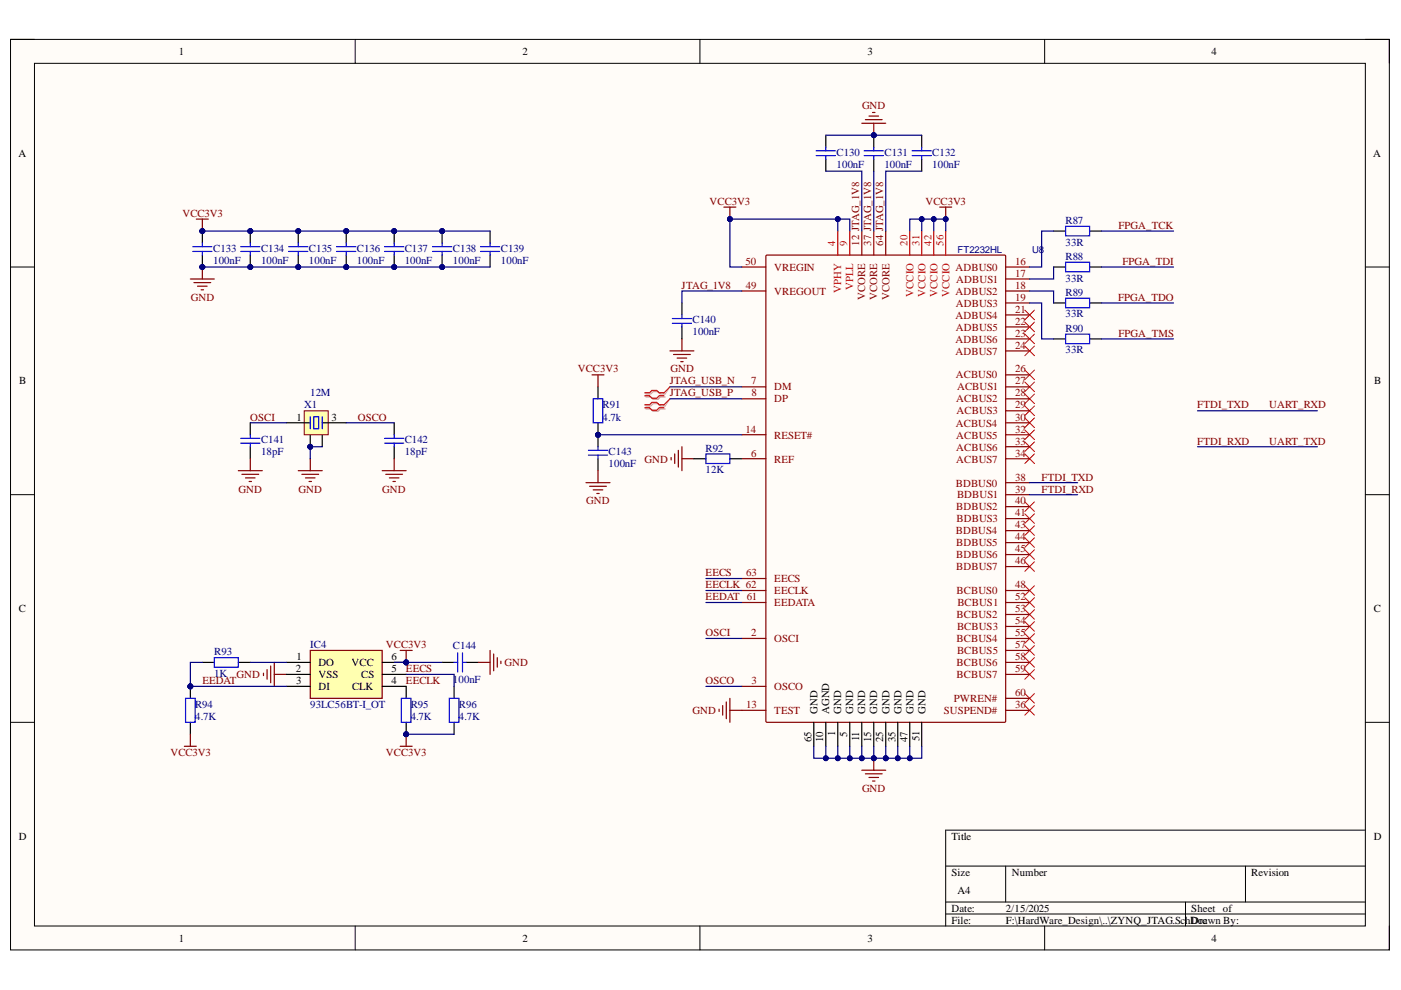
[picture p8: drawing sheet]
<svg xmlns="http://www.w3.org/2000/svg" width="297mm" height="210mm" viewBox="0 0 297 210" stroke-linecap="round" stroke-linejoin="round" font-family="sans-serif">
<defs><g id="words">
<g font-size="2.3">
<text x="37.9" y="11.7">1</text>
<text x="110.8" y="11.7">2</text>
<text x="184" y="11.7">3</text>
<text x="256.9" y="11.7">4</text>
<text x="3.9" y="33.3">A</text>
<text x="291.2" y="33.3">A</text>
<text x="4.1" y="81.5">B</text>
<text x="291.3" y="81.5">B</text>
<text x="62.9" y="89.2">1</text>
<text x="70.3" y="89.2">3</text>
<text x="4" y="129.8">C</text>
<text x="291.2" y="129.8">C</text>
<text x="62.7" y="142.5">2</text>
<text x="62.9" y="139.9">1</text>
<text x="67.5" y="141.2">DO</text>
<text x="67.5" y="143.7">VSS</text>
<text x="74.5" y="141.2">VCC</text>
<text x="76.6" y="143.7">CS</text>
<text x="83" y="139.9">6</text>
<text x="83" y="142.5">5</text>
<text x="62.8" y="145">3</text>
<text x="67.5" y="146.3">DI</text>
<text x="74.6" y="146.3">CLK</text>
<text x="83" y="145">4</text>
<text x="173.3" y="151.4" transform="rotate(-90 173.3 151.4)">GND</text>
<text x="175.8" y="151.4" transform="rotate(-90 175.8 151.4)">AGND</text>
<text x="178.4" y="151.4" transform="rotate(-90 178.4 151.4)">GND</text>
<text x="180.9" y="151.4" transform="rotate(-90 180.9 151.4)">GND</text>
<text x="183.4" y="151.4" transform="rotate(-90 183.4 151.4)">GND</text>
<text x="186" y="151.4" transform="rotate(-90 186 151.4)">GND</text>
<text x="188.6" y="151.4" transform="rotate(-90 188.6 151.4)">GND</text>
<text x="191.1" y="151.4" transform="rotate(-90 191.1 151.4)">GND</text>
<text x="193.7" y="151.4" transform="rotate(-90 193.7 151.4)">GND</text>
<text x="196.2" y="151.4" transform="rotate(-90 196.2 151.4)">GND</text>
<text x="172" y="157.4" transform="rotate(-90 172 157.4)">65</text>
<text x="174.6" y="157.4" transform="rotate(-90 174.6 157.4)">10</text>
<text x="177.1" y="156" transform="rotate(-90 177.1 156)">1</text>
<text x="179.6" y="156.2" transform="rotate(-90 179.6 156.2)">5</text>
<text x="182.2" y="157.2" transform="rotate(-90 182.2 157.2)">11</text>
<text x="184.7" y="157.4" transform="rotate(-90 184.7 157.4)">15</text>
<text x="187.3" y="157.4" transform="rotate(-90 187.3 157.4)">25</text>
<text x="189.9" y="157.4" transform="rotate(-90 189.9 157.4)">35</text>
<text x="192.4" y="157.4" transform="rotate(-90 192.4 157.4)">47</text>
<text x="195" y="157.2" transform="rotate(-90 195 157.2)">51</text>
<text x="4" y="178.1">D</text>
<text x="201.7" y="178.1">Title</text>
<text x="291.2" y="178.1">D</text>
<text x="201.7" y="185.7">Size</text>
<text x="214.5" y="185.7">Number</text>
<text x="265.3" y="185.7">Revision</text>
<text x="203" y="189.5">A4</text>
<text x="201.7" y="193.3">Date:</text>
<text x="201.7" y="195.8">File:</text>
<text x="213.2" y="193.3">2/15/2025</text>
<text x="213.2" y="195.8">F:\HardWare_Design\..\ZYNQ_JTAG.SchDoc</text>
<text x="252.6" y="193.3">Sheet of</text>
<text x="252.6" y="195.8">Drawn By:</text>
<text x="37.9" y="199.6">1</text>
<text x="110.8" y="199.6">2</text>
<text x="184" y="199.6">3</text>
<text x="256.9" y="199.6">4</text>
</g>
<g font-size="2.3" fill="#800000">
<text x="182.8" y="23.1">GND</text>
<text x="38.7" y="46">VCC3V3</text>
<text x="150.4" y="43.5">VCC3V3</text>
<text x="196.2" y="43.5">VCC3V3</text>
<text x="237.2" y="48.5">FPGA_TCK</text>
<text x="238" y="56.1">FPGA_TDI</text>
<text x="40.4" y="63.8">GND</text>
<text x="144.5" y="61.2">JTAG_1V8</text>
<text x="237.1" y="63.8">FPGA_TDO</text>
<text x="237.2" y="71.4">FPGA_TMS</text>
<text x="122.5" y="79">VCC3V3</text>
<text x="142" y="81.5">JTAG_USB_N</text>
<text x="142.2" y="79">GND</text>
<text x="53.1" y="89.2">OSCI</text>
<text x="75.9" y="89.2">OSCO</text>
<text x="142" y="84">JTAG_USB_P</text>
<text x="253.8" y="86.6">FTDI_TXD</text>
<text x="269.1" y="86.6">UART_RXD</text>
<text x="253.8" y="94.3">FTDI_RXD</text>
<text x="269.1" y="94.3">UART_TXD</text>
<text x="136.7" y="98.1">GND</text>
<text x="220.8" y="101.9">FTDI_TXD</text>
<text x="50.6" y="104.4">GND</text>
<text x="63.3" y="104.4">GND</text>
<text x="81.1" y="104.4">GND</text>
<text x="124.3" y="107">GND</text>
<text x="220.8" y="104.4">FTDI_RXD</text>
<text x="149.6" y="122.2">EECS</text>
<text x="149.6" y="124.7">EECLK 62</text>
<text x="149.6" y="127.3">EEDAT 61</text>
<text x="81.8" y="137.4">VCC3V3</text>
<text x="149.6" y="134.9">OSCI</text>
<text x="50.2" y="143.7">GND</text>
<text x="86.1" y="142.5">EECS</text>
<text x="107" y="141.2">GND</text>
<text x="42.9" y="145">EEDAT</text>
<text x="86.1" y="145">EECLK</text>
<text x="149.6" y="145">OSCO</text>
<text x="146.8" y="151.4">GND</text>
<text x="36.1" y="160.3">VCC3V3</text>
<text x="81.8" y="160.3">VCC3V3</text>
<text x="182.8" y="167.9">GND</text>
</g>
<g font-size="2.3" fill="#000080">
<text x="177.4" y="35.6">100nF</text>
<text x="177.4" y="33.1">C130</text>
<text x="187.5" y="35.6">100nF</text>
<text x="187.5" y="33.1">C131</text>
<text x="197.7" y="35.6">100nF</text>
<text x="197.7" y="33.1">C132</text>
<text x="225.9" y="47.5">R87</text>
<text x="45.2" y="53.3">C133</text>
<text x="55.3" y="53.3">C134</text>
<text x="65.5" y="53.3">C135</text>
<text x="75.6" y="53.3">C136</text>
<text x="85.8" y="53.3">C137</text>
<text x="96" y="53.3">C138</text>
<text x="106.2" y="53.3">C139</text>
<text x="225.9" y="52.1">33R</text>
<text x="45.2" y="55.9">100nF</text>
<text x="55.3" y="55.9">100nF</text>
<text x="65.5" y="55.9">100nF</text>
<text x="75.6" y="55.9">100nF</text>
<text x="85.8" y="55.9">100nF</text>
<text x="96" y="55.9">100nF</text>
<text x="106.2" y="55.9">100nF</text>
<text x="225.9" y="59.7">33R</text>
<text x="225.9" y="55.1">R88</text>
<text x="225.9" y="62.7">R89</text>
<text x="146.8" y="71.1">100nF</text>
<text x="146.8" y="68.6">C140</text>
<text x="225.9" y="67.3">33R</text>
<text x="225.9" y="70.3">R90</text>
<text x="225.9" y="74.9">33R</text>
<text x="64.5" y="86.6">X1</text>
<text x="65.7" y="84">12M</text>
<text x="127.8" y="89.2">4.7k</text>
<text x="127.8" y="86.6">R91</text>
<text x="55.3" y="94">C141</text>
<text x="85.8" y="94">C142</text>
<text x="149.6" y="95.8">R92</text>
<text x="55.3" y="96.6">18pF</text>
<text x="85.8" y="96.6">18pF</text>
<text x="129" y="99.1">100nF</text>
<text x="129" y="96.6">C143</text>
<text x="149.6" y="100.4">12K</text>
<text x="65.7" y="137.4">IC4</text>
<text x="96" y="137.7">C144</text>
<text x="45.4" y="143.5">1K</text>
<text x="45.4" y="138.9">R93</text>
<text x="96" y="144.8">100nF</text>
<text x="41.4" y="152.7">4.7K</text>
<text x="41.4" y="150.2">R94</text>
<text x="65.7" y="150.2">93LC56BT-I_OT</text>
<text x="87.1" y="152.7">4.7K</text>
<text x="87.1" y="150.2">R95</text>
<text x="97.3" y="152.7">4.7K</text>
<text x="97.3" y="150.2">R96</text>
</g>
<g font-size="2.3" fill="#f00">
<text x="177.1" y="52.1" transform="rotate(-90 177.1 52.1)">4</text>
<text x="179.6" y="52.1" transform="rotate(-90 179.6 52.1)">9</text>
<text x="192.4" y="52.1" transform="rotate(-90 192.4 52.1)">20</text>
<text x="195" y="52.1" transform="rotate(-90 195 52.1)">31</text>
<text x="197.5" y="52.1" transform="rotate(-90 197.5 52.1)">42</text>
<text x="200" y="52.1" transform="rotate(-90 200 52.1)">56</text>
<text x="178.4" y="62.1" transform="rotate(-90 178.4 62.1)">VPHY</text>
<text x="180.9" y="61.6" transform="rotate(-90 180.9 61.6)">VPLL</text>
<text x="193.7" y="62.9" transform="rotate(-90 193.7 62.9)">VCCIO</text>
<text x="196.2" y="62.9" transform="rotate(-90 196.2 62.9)">VCCIO</text>
<text x="198.8" y="62.9" transform="rotate(-90 198.8 62.9)">VCCIO</text>
<text x="201.3" y="62.9" transform="rotate(-90 201.3 62.9)">VCCIO</text>
</g>
<g font-size="2.3" fill="#800">
<text x="182.2" y="52.1" transform="rotate(-90 182.2 52.1)">12 JTAG_1V8</text>
<text x="184.7" y="52.1" transform="rotate(-90 184.7 52.1)">37 JTAG_1V8</text>
<text x="187.3" y="52.1" transform="rotate(-90 187.3 52.1)">64 JTAG_1V8</text>
<text x="158.1" y="56.1">50</text>
<text x="164.2" y="57.4">VREGIN</text>
<text x="202.6" y="57.4">ADBUS0</text>
<text x="202.7" y="59.9">ADBUS1</text>
<text x="215.3" y="56.1">16</text>
<text x="215.3" y="58.7">17</text>
<text x="158.1" y="61.2">49</text>
<text x="164.2" y="62.5">VREGOUT</text>
<text x="183.4" y="63.6" transform="rotate(-90 183.4 63.6)">VCORE</text>
<text x="186" y="63.6" transform="rotate(-90 186 63.6)">VCORE</text>
<text x="188.6" y="63.6" transform="rotate(-90 188.6 63.6)">VCORE</text>
<text x="202.6" y="62.5">ADBUS2</text>
<text x="202.7" y="65">ADBUS3</text>
<text x="215.3" y="61.2">18</text>
<text x="215.3" y="63.8">19</text>
<text x="202.6" y="67.6">ADBUS4</text>
<text x="202.7" y="70.1">ADBUS5</text>
<text x="215.3" y="66.3">21</text>
<text x="215.3" y="68.8">22</text>
<text x="215.3" y="71.4">23</text>
<text x="202.6" y="72.6">ADBUS6</text>
<text x="202.6" y="75.2">ADBUS7</text>
<text x="215.3" y="73.9">24</text>
<text x="159.2" y="81.5">7</text>
<text x="164.2" y="82.8">DM</text>
<text x="202.7" y="80.2">ACBUS0</text>
<text x="202.9" y="82.8">ACBUS1</text>
<text x="215.3" y="79">26</text>
<text x="215.3" y="81.5">27</text>
<text x="159.3" y="84">8</text>
<text x="164.2" y="85.3">DP</text>
<text x="202.7" y="85.3">ACBUS2</text>
<text x="202.8" y="87.8">ACBUS3</text>
<text x="215.3" y="84">28</text>
<text x="215.3" y="86.6">29</text>
<text x="215.3" y="89.2">30</text>
<text x="158.1" y="91.7">14</text>
<text x="164.2" y="93">RESET#</text>
<text x="202.7" y="90.5">ACBUS4</text>
<text x="202.7" y="93">ACBUS5</text>
<text x="202.7" y="95.5">ACBUS6</text>
<text x="215.3" y="91.7">32</text>
<text x="215.3" y="94.3">33</text>
<text x="159.2" y="96.8">6</text>
<text x="164.2" y="98.1">REF</text>
<text x="202.7" y="98.1">ACBUS7</text>
<text x="215.3" y="96.8">34</text>
<text x="215.3" y="101.9">38</text>
<text x="202.7" y="103.2">BDBUS0</text>
<text x="202.9" y="105.7">BDBUS1</text>
<text x="215.3" y="104.4">39</text>
<text x="215.3" y="107">40</text>
<text x="202.7" y="113.3">BDBUS4</text>
<text x="202.7" y="108.2">BDBUS2</text>
<text x="202.8" y="110.8">BDBUS3</text>
<text x="215.3" y="109.5">41</text>
<text x="215.3" y="112">43</text>
<text x="202.7" y="115.8">BDBUS5</text>
<text x="202.7" y="118.4">BDBUS6</text>
<text x="215.3" y="114.6">44</text>
<text x="215.3" y="117.1">45</text>
<text x="215.3" y="119.6">46</text>
<text x="158.2" y="122.2">63</text>
<text x="164.2" y="126">EECLK</text>
<text x="164.2" y="123.4">EECS</text>
<text x="202.7" y="120.9">BDBUS7</text>
<text x="202.8" y="126">BCBUS0</text>
<text x="215.3" y="124.7">48</text>
<text x="164.2" y="128.5">EEDATA</text>
<text x="202.8" y="131.1">BCBUS2</text>
<text x="203" y="128.5">BCBUS1</text>
<text x="215.3" y="127.3">52</text>
<text x="215.3" y="129.8">53</text>
<text x="159.2" y="134.9">2</text>
<text x="164.2" y="136.1">OSCI</text>
<text x="202.8" y="136.1">BCBUS4</text>
<text x="202.9" y="133.6">BCBUS3</text>
<text x="215.3" y="132.3">54</text>
<text x="215.3" y="134.9">55</text>
<text x="215.3" y="137.4">57</text>
<text x="202.8" y="141.2">BCBUS6</text>
<text x="202.8" y="143.7">BCBUS7</text>
<text x="202.9" y="138.7">BCBUS5</text>
<text x="215.3" y="139.9">58</text>
<text x="215.3" y="142.5">59</text>
<text x="159.3" y="145">3</text>
<text x="164.2" y="146.3">OSCO</text>
<text x="202.2" y="148.9">PWREN#</text>
<text x="215.3" y="147.5">60</text>
<text x="158.2" y="150.2">13</text>
<text x="164.2" y="151.4">TEST</text>
<text x="200.1" y="151.4">SUSPEND#</text>
<text x="215.3" y="150.2">36</text>
</g>
<g font-size="2" fill="#000080">
<text x="203" y="53.7">FT2232HL</text>
<text x="218.8" y="53.7">U8</text>
</g>
</g></defs>
<path d="M2.2 8.4h292.4v193h-292.4z" fill-rule="evenodd" fill="#fffcf8"/>
<path d="M2.2 8.4h292.4v193h-292.4z" fill="none" stroke="#000" stroke-width=".21"/>
<path d="M7.3 13.4h282.2v182.9h-282.2z" fill-rule="evenodd" fill="#fffcf8"/>
<g fill="none" stroke="#000" stroke-width=".21">
<path d="M2.2 8.3h5.1M7.3 13.4h282.2v182.9h-282.2zM75.3 8.3v5.1M148.4 8.3v5.1M221.5 8.4v5M289.5 8.4h5.1v5M2.2 56.6h5.1M289.5 56.6h5.1M2.2 104.9h5.1M289.5 104.9h5.1M2.2 153.1h5.1M289.5 153.1h5.1"/>
<path d="M289.5 176h-89v20.3M75.3 196.3v5.1M148.4 196.3v5.1M200.5 183.6h89M200.5 191.3h89M200.5 193.8h89M213.2 183.6v7.7M221.5 196.3v5.1M251.4 191.3v5M264.1 183.6v7.7M294.6 196.3v5.1"/>
</g>
<path d="M182.7 163.3h5.1M183.5 164.1h3.5M184.2 164.8h2.1M185 165.6h.5M185.3 160.8v2.5" fill="none" stroke="#800000" stroke-width=".25"/>
<circle cx="185.3" cy="160.8" r=".51" fill="#000080"/>
<circle cx="185.3" cy="160.8" r=".51" fill="none" stroke="#000080" stroke-width=".21"/>
<g fill="none" stroke="#800000" stroke-width=".25">
<path d="M182.7 26.1h5.1M183.5 25.4h3.5M184.2 24.6h2.1M185 23.8h.5M185.3 26.1v2.6M142.3 97v.5M143.1 96.2v2.1M143.8 95.5v3.5M144.6 94.7v5.1M144.6 97.3h2.5M152.5 150.4v.5M153.2 149.6v2"/>
<path d="M154 148.8v3.6M154.8 148.1v5M154.8 150.6h2.5"/>
</g>
<circle cx="185.3" cy="28.7" r=".51" fill="#000080"/>
<circle cx="185.3" cy="28.7" r=".51" fill="none" stroke="#000080" stroke-width=".21"/>
<path d="M142 74.4h5.1M142.8 75.2h3.6M143.6 75.9h2M144.3 76.7h.5M144.6 71.9v2.5M55.9 142.7v.5M56.6 142v2M57.4 141.2v3.6M58.2 140.4v5.1M58.2 143h2.5" fill="none" stroke="#800000" stroke-width=".25"/>
<circle cx="126.8" cy="92.2" r=".51" fill="#000080"/>
<circle cx="126.8" cy="92.2" r=".51" fill="none" stroke="#000080" stroke-width=".21"/>
<path d="M126.8 82v2.6M126.8 89.6v2.6" fill="none" stroke="#000" stroke-width=".25"/>
<circle cx="126.8" cy="92.2" r=".51" fill="#000080"/>
<circle cx="126.8" cy="92.2" r=".51" fill="none" stroke="#000080" stroke-width=".21"/>
<path d="M125.8 84.6h2v5h-2zM149.7 96.2h5.1v2.1h-5.1z" fill="none" stroke="#00f" stroke-width=".25"/>
<path d="M147.1 97.3h2.6M154.8 97.3h2.5" fill="none" stroke="#000" stroke-width=".25"/>
<circle cx="65.8" cy="94.7" r=".51" fill="#000080"/>
<circle cx="65.8" cy="94.7" r=".51" fill="none" stroke="#000080" stroke-width=".21"/>
<path d="M65.8 92.2v2.5" fill="none" stroke="#000" stroke-width=".25"/>
<circle cx="65.8" cy="94.7" r=".51" fill="#000080"/>
<circle cx="65.8" cy="94.7" r=".51" fill="none" stroke="#000080" stroke-width=".21"/>
<path d="M68.3 92.2v2.5" fill="none" stroke="#000" stroke-width=".25"/>
<path d="M64.5 87.1h5.1v5.1h-5.1z" fill-rule="evenodd" fill="#ffffb0"/>
<path d="M64.5 87.1h5.1v5.1h-5.1z" fill="none" stroke="#800000" stroke-width=".21"/>
<path d="M53.1 89.6v2.6M53.1 94.7v2.6M60.7 89.6h5.1M68.3 89.6h5.1M83.6 89.6v2.6M83.6 94.7v2.6" fill="none" stroke="#000" stroke-width=".25"/>
<path d="M51 92.9h4.1M51 94h4.1M53.1 92.2v.7M53.1 94v.7M65.8 88.4v2.5M66.5 88.4h1.1v2.5h-1.1zM68.3 88.4v2.5M81.5 92.9h4.1M81.5 94h4.1M83.6 92.2v.7M83.6 94v.7" fill="none" stroke="#00f" stroke-width=".25"/>
<g fill="none" stroke="#800000" stroke-width=".25">
<path d="M40.4 59.2h5M41.1 59.9h3.6M42.9 56.6v2.6M41.9 60.7h2M42.6 61.4h.6M50.5 99.8h5.1M53.1 97.3v2.5M63.2 99.8h5.1M65.8 97.3v2.5M81 99.8h5.1M83.6 97.3v2.5M51.3 100.6h3.5"/>
<path d="M52 101.3h2.1M52.8 102.1h.5M64 100.6h3.6M64.8 101.3h2M65.5 102.1h.5M81.8 100.6h3.6M82.6 101.3h2M83.3 102.1h.5"/>
</g>
<path d="M137 84.2h1l.5 .5h1l.5-.5h1M137 83.5h1l.5-.5h1l.5 .5h1M137 86.7h1l.5 .5h1l.5-.5h1M137 86.1h1l.5-.5h1l.5 .5h1" fill="none" stroke="#d0a19e" stroke-width=".25"/>
<path d="M142 82l-1 1.5M142 84.6l-1 1.5" fill="none" stroke="#d0a19e" stroke-width=".21"/>
<path d="M136.7 83.9h1l.5 .5h1l.6-.5h1M136.7 83.3h1l.5-.5h1l.6 .5h1M136.7 86.5h1l.5 .5h1l.6-.5h1M136.7 85.8h1l.5-.5h1l.6 .5h1" fill="none" stroke="#f00" stroke-width=".25"/>
<g fill="none" stroke="#f00" stroke-width=".21">
<path d="M217.3 65.8l2 2M217.3 68.3l2 2M217.3 70.8l2 2.1M217.3 73.4l2 2M217.3 78.5l2 2M219.3 65.8l-2 2M219.3 68.3l-2 2M219.3 70.8l-2 2.1M219.3 73.4l-2 2M219.3 78.5l-2 2M142 82l-1.2 1.3M142 84.6l-1.2 1.2"/>
<path d="M217.3 81l2 2M217.3 83.5l2 2.1M217.3 86.1l2 2M217.3 88.6l2 2.1M217.3 91.2l2 2M217.3 93.7l2 2M217.3 96.2l2 2.1M219.3 81l-2 2M219.3 83.5l-2 2.1M219.3 86.1l-2 2M219.3 88.6l-2 2.1M219.3 91.2l-2 2"/>
<path d="M219.3 93.7l-2 2M219.3 96.2l-2 2.1M217.3 106.4l2 2M217.3 108.9l2 2.1M217.3 111.5l2 2M217.3 114l2 2.1M217.3 116.6l2 2M217.3 119.1l2 2M219.3 106.4l-2 2M219.3 108.9l-2 2.1M219.3 111.5l-2 2M219.3 114l-2 2.1"/>
<path d="M219.3 116.6l-2 2M219.3 119.1l-2 2M217.3 124.2l2 2M217.3 126.7l2 2.1M217.3 129.3l2 2M217.3 131.8l2 2M217.3 134.4l2 2M217.3 136.9l2 2M217.3 139.4l2 2.1M219.3 124.2l-2 2M219.3 126.7l-2 2.1M219.3 129.3l-2 2"/>
<path d="M219.3 131.8l-2 2M219.3 134.4l-2 2M219.3 136.9l-2 2M219.3 139.4l-2 2.1M217.3 142l2 2M217.3 147l2 2.1M217.3 149.6l2 2M219.3 142l-2 2M219.3 147l-2 2.1M219.3 149.6l-2 2"/>
</g>
<circle cx="42.9" cy="56.6" r=".51" fill="#000080"/>
<circle cx="42.9" cy="56.6" r=".51" fill="none" stroke="#000080" stroke-width=".21"/>
<circle cx="126.8" cy="92.2" r=".51" fill="#000080"/>
<circle cx="126.8" cy="92.2" r=".51" fill="none" stroke="#000080" stroke-width=".21"/>
<path d="M126.8 92.2v2.5M126.8 97.3v2.5" fill="none" stroke="#000" stroke-width=".25"/>
<circle cx="126.8" cy="92.2" r=".51" fill="#000080"/>
<circle cx="126.8" cy="92.2" r=".51" fill="none" stroke="#000080" stroke-width=".21"/>
<path d="M173 32h4.1M173 33h4.1M175.1 31.2v.8M175.1 33v.8M124.8 95.5h4M124.8 96.5h4M126.8 94.7v.8M126.8 96.5v.8" fill="none" stroke="#00f" stroke-width=".25"/>
<path d="M126.8 99.8v2.5M124.2 102.3h5.1M125 103.1h3.6M125.8 103.9h2M126.5 104.6h.5" fill="none" stroke="#800000" stroke-width=".25"/>
<path d="M175.1 28.7v2.5M175.1 33.8v2.5" fill="none" stroke="#000" stroke-width=".25"/>
<circle cx="185.3" cy="28.7" r=".51" fill="#000080"/>
<circle cx="185.3" cy="28.7" r=".51" fill="none" stroke="#000080" stroke-width=".21"/>
<path d="M185.3 28.7v2.5M185.3 33.8v2.5" fill="none" stroke="#000" stroke-width=".25"/>
<circle cx="185.3" cy="28.7" r=".51" fill="#000080"/>
<circle cx="185.3" cy="28.7" r=".51" fill="none" stroke="#000080" stroke-width=".21"/>
<path d="M183.2 32h4.1M183.2 33h4.1M185.3 31.2v.8M185.3 33v.8M193.4 32h4.1M193.4 33h4.1M195.4 31.2v.8M195.4 33v.8" fill="none" stroke="#00f" stroke-width=".25"/>
<path d="M195.4 28.7v2.5M195.4 33.8v2.5" fill="none" stroke="#000" stroke-width=".25"/>
<circle cx="42.9" cy="56.6" r=".51" fill="#000080"/>
<circle cx="42.9" cy="56.6" r=".51" fill="none" stroke="#000080" stroke-width=".21"/>
<circle cx="42.9" cy="49" r=".51" fill="#000080"/>
<circle cx="42.9" cy="49" r=".51" fill="none" stroke="#000080" stroke-width=".21"/>
<path d="M42.9 54.1v2.5" fill="none" stroke="#000" stroke-width=".25"/>
<circle cx="42.9" cy="56.6" r=".51" fill="#000080"/>
<circle cx="42.9" cy="56.6" r=".51" fill="none" stroke="#000080" stroke-width=".21"/>
<path d="M42.9 49v2.5" fill="none" stroke="#000" stroke-width=".25"/>
<circle cx="42.9" cy="49" r=".51" fill="#000080"/>
<circle cx="42.9" cy="49" r=".51" fill="none" stroke="#000080" stroke-width=".21"/>
<path d="M40.9 52.3h4M40.9 53.3h4M42.9 51.5v.8M42.9 53.3v.8" fill="none" stroke="#00f" stroke-width=".25"/>
<circle cx="53.1" cy="56.6" r=".51" fill="#000080"/>
<circle cx="53.1" cy="56.6" r=".51" fill="none" stroke="#000080" stroke-width=".21"/>
<circle cx="53.1" cy="49" r=".51" fill="#000080"/>
<circle cx="53.1" cy="49" r=".51" fill="none" stroke="#000080" stroke-width=".21"/>
<path d="M53.1 54.1v2.5" fill="none" stroke="#000" stroke-width=".25"/>
<circle cx="53.1" cy="56.6" r=".51" fill="#000080"/>
<circle cx="53.1" cy="56.6" r=".51" fill="none" stroke="#000080" stroke-width=".21"/>
<path d="M53.1 49v2.5" fill="none" stroke="#000" stroke-width=".25"/>
<circle cx="53.1" cy="49" r=".51" fill="#000080"/>
<circle cx="53.1" cy="49" r=".51" fill="none" stroke="#000080" stroke-width=".21"/>
<path d="M51 52.3h4.1M51 53.3h4.1M53.1 51.5v.8M53.1 53.3v.8" fill="none" stroke="#00f" stroke-width=".25"/>
<circle cx="63.2" cy="56.6" r=".51" fill="#000080"/>
<circle cx="63.2" cy="56.6" r=".51" fill="none" stroke="#000080" stroke-width=".21"/>
<circle cx="63.2" cy="49" r=".51" fill="#000080"/>
<circle cx="63.2" cy="49" r=".51" fill="none" stroke="#000080" stroke-width=".21"/>
<path d="M63.2 54.1v2.5" fill="none" stroke="#000" stroke-width=".25"/>
<circle cx="63.2" cy="56.6" r=".51" fill="#000080"/>
<circle cx="63.2" cy="56.6" r=".51" fill="none" stroke="#000080" stroke-width=".21"/>
<path d="M63.2 49v2.5" fill="none" stroke="#000" stroke-width=".25"/>
<circle cx="63.2" cy="49" r=".51" fill="#000080"/>
<circle cx="63.2" cy="49" r=".51" fill="none" stroke="#000080" stroke-width=".21"/>
<path d="M61.2 52.3h4.1M61.2 53.3h4.1M63.2 51.5v.8M63.2 53.3v.8" fill="none" stroke="#00f" stroke-width=".25"/>
<circle cx="73.4" cy="56.6" r=".51" fill="#000080"/>
<circle cx="73.4" cy="56.6" r=".51" fill="none" stroke="#000080" stroke-width=".21"/>
<circle cx="73.4" cy="49" r=".51" fill="#000080"/>
<circle cx="73.4" cy="49" r=".51" fill="none" stroke="#000080" stroke-width=".21"/>
<path d="M73.4 54.1v2.5" fill="none" stroke="#000" stroke-width=".25"/>
<circle cx="73.4" cy="56.6" r=".51" fill="#000080"/>
<circle cx="73.4" cy="56.6" r=".51" fill="none" stroke="#000080" stroke-width=".21"/>
<path d="M73.4 49v2.5" fill="none" stroke="#000" stroke-width=".25"/>
<circle cx="73.4" cy="49" r=".51" fill="#000080"/>
<circle cx="73.4" cy="49" r=".51" fill="none" stroke="#000080" stroke-width=".21"/>
<path d="M71.4 52.3h4M71.4 53.3h4M73.4 51.5v.8M73.4 53.3v.8" fill="none" stroke="#00f" stroke-width=".25"/>
<circle cx="83.6" cy="56.6" r=".51" fill="#000080"/>
<circle cx="83.6" cy="56.6" r=".51" fill="none" stroke="#000080" stroke-width=".21"/>
<circle cx="83.6" cy="49" r=".51" fill="#000080"/>
<circle cx="83.6" cy="49" r=".51" fill="none" stroke="#000080" stroke-width=".21"/>
<path d="M83.6 54.1v2.5" fill="none" stroke="#000" stroke-width=".25"/>
<circle cx="83.6" cy="56.6" r=".51" fill="#000080"/>
<circle cx="83.6" cy="56.6" r=".51" fill="none" stroke="#000080" stroke-width=".21"/>
<path d="M83.6 49v2.5" fill="none" stroke="#000" stroke-width=".25"/>
<circle cx="83.6" cy="49" r=".51" fill="#000080"/>
<circle cx="83.6" cy="49" r=".51" fill="none" stroke="#000080" stroke-width=".21"/>
<path d="M81.5 52.3h4.1M81.5 53.3h4.1M83.6 51.5v.8M83.6 53.3v.8" fill="none" stroke="#00f" stroke-width=".25"/>
<circle cx="93.7" cy="56.6" r=".51" fill="#000080"/>
<circle cx="93.7" cy="56.6" r=".51" fill="none" stroke="#000080" stroke-width=".21"/>
<circle cx="93.7" cy="49" r=".51" fill="#000080"/>
<circle cx="93.7" cy="49" r=".51" fill="none" stroke="#000080" stroke-width=".21"/>
<path d="M93.7 54.1v2.5" fill="none" stroke="#000" stroke-width=".25"/>
<circle cx="93.7" cy="56.6" r=".51" fill="#000080"/>
<circle cx="93.7" cy="56.6" r=".51" fill="none" stroke="#000080" stroke-width=".21"/>
<path d="M93.7 49v2.5" fill="none" stroke="#000" stroke-width=".25"/>
<circle cx="93.7" cy="49" r=".51" fill="#000080"/>
<circle cx="93.7" cy="49" r=".51" fill="none" stroke="#000080" stroke-width=".21"/>
<path d="M91.7 52.3h4.1M91.7 53.3h4.1M93.7 51.5v.8M93.7 53.3v.8M101.9 52.3h4M101.9 53.3h4M103.9 51.5v.8M103.9 53.3v.8" fill="none" stroke="#00f" stroke-width=".25"/>
<path d="M103.9 49v2.5M103.9 54.1v2.5" fill="none" stroke="#000" stroke-width=".25"/>
<circle cx="86.1" cy="140.4" r=".51" fill="#000080"/>
<circle cx="86.1" cy="140.4" r=".51" fill="none" stroke="#000080" stroke-width=".21"/>
<path d="M65.8 137.9h15.2v10.2h-15.2z" fill-rule="evenodd" fill="#ffffb0"/>
<path d="M65.8 137.9h15.2v10.2h-15.2z" fill="none" stroke="#800000" stroke-width=".25"/>
<path d="M60.7 140.4h5.1M60.7 143h5.1M60.7 145.5h5.1M81 140.4h5.1" fill="none" stroke="#000" stroke-width=".25"/>
<circle cx="86.1" cy="140.4" r=".51" fill="#000080"/>
<circle cx="86.1" cy="140.4" r=".51" fill="none" stroke="#000080" stroke-width=".21"/>
<path d="M81 143h5.1M81 145.5h5.1M93.7 140.4h2.6M98.8 140.4h2.6" fill="none" stroke="#000" stroke-width=".25"/>
<path d="M97 138.4v4.1M98.1 138.4v4.1M96.3 140.4h.7M98.1 140.4h.7" fill="none" stroke="#00f" stroke-width=".25"/>
<path d="M103.9 137.9v5.1M104.7 138.7v3.5M105.4 139.4v2.1M101.4 140.4h2.5M106.2 140.2v.5" fill="none" stroke="#800000" stroke-width=".25"/>
<circle cx="40.4" cy="145.5" r=".51" fill="#000080"/>
<circle cx="40.4" cy="145.5" r=".51" fill="none" stroke="#000080" stroke-width=".21"/>
<path d="M40.4 145.5v2.6M40.4 153.1v2.6" fill="none" stroke="#000" stroke-width=".25"/>
<circle cx="40.4" cy="145.5" r=".51" fill="#000080"/>
<circle cx="40.4" cy="145.5" r=".51" fill="none" stroke="#000080" stroke-width=".21"/>
<path d="M45.4 139.4h5.1v2.1h-5.1zM39.3 148.1h2.1v5h-2.1z" fill="none" stroke="#00f" stroke-width=".25"/>
<path d="M42.9 140.4h2.5M50.5 140.4h2.6" fill="none" stroke="#000" stroke-width=".25"/>
<circle cx="86.1" cy="155.7" r=".51" fill="#000080"/>
<circle cx="86.1" cy="155.7" r=".51" fill="none" stroke="#000080" stroke-width=".21"/>
<path d="M86.1 153.1v2.6" fill="none" stroke="#000" stroke-width=".25"/>
<circle cx="86.1" cy="155.7" r=".51" fill="#000080"/>
<circle cx="86.1" cy="155.7" r=".51" fill="none" stroke="#000080" stroke-width=".21"/>
<path d="M86.1 145.5v2.6M96.3 145.5v2.6M96.3 153.1v2.6" fill="none" stroke="#000" stroke-width=".25"/>
<path d="M85.1 148.1h2v5h-2zM95.3 148.1h2v5h-2z" fill="none" stroke="#00f" stroke-width=".25"/>
<path d="M84.8 137.9h2.6M86.1 137.9v2.5" fill="none" stroke="#800000" stroke-width=".25"/>
<circle cx="86.1" cy="140.4" r=".51" fill="#000080"/>
<circle cx="86.1" cy="140.4" r=".51" fill="none" stroke="#000080" stroke-width=".21"/>
<path d="M199.2 43.9h2.6M200.5 43.9v2.6" fill="none" stroke="#800000" stroke-width=".25"/>
<circle cx="200.5" cy="46.5" r=".51" fill="#000080"/>
<circle cx="200.5" cy="46.5" r=".51" fill="none" stroke="#000080" stroke-width=".21"/>
<path d="M153.5 43.9h2.5M154.8 43.9v2.6" fill="none" stroke="#800000" stroke-width=".25"/>
<circle cx="154.7" cy="46.5" r=".51" fill="#000080"/>
<circle cx="154.7" cy="46.5" r=".51" fill="none" stroke="#000080" stroke-width=".21"/>
<path d="M41.6 46.5h2.6M42.9 46.5v2.5M125.5 79.5h2.6M126.8 79.5v2.5" fill="none" stroke="#800000" stroke-width=".25"/>
<circle cx="42.9" cy="49" r=".51" fill="#000080"/>
<circle cx="42.9" cy="49" r=".51" fill="none" stroke="#000080" stroke-width=".21"/>
<path d="M39.1 158.2h2.5M40.4 155.7v2.5M84.8 158.2h2.6M86.1 155.7v2.5" fill="none" stroke="#800000" stroke-width=".25"/>
<circle cx="86.1" cy="155.7" r=".51" fill="#000080"/>
<circle cx="86.1" cy="155.7" r=".51" fill="none" stroke="#000080" stroke-width=".21"/>
<g fill="none" stroke="#000" stroke-width=".25">
<path d="M223.4 49h2.5M223.4 56.6h2.5M231 49h2.6M231 56.6h2.6M144.6 64.2v2.6M144.6 69.3v2.6M223.4 64.2h2.5M223.4 71.9h2.5M231 64.2h2.6M231 71.9h2.6M172.5 153.1v5.1M175.1 153.1v5.1"/>
<path d="M177.6 153.1v5.1M180.2 153.1v5.1M182.7 153.1v5.1M185.3 153.1v5.1M187.8 153.1v5.1M190.3 153.1v5.1M192.9 153.1v5.1M195.4 153.1v5.1"/>
</g>
<path d="M225.9 48h5.1v2h-5.1zM225.9 55.6h5.1v2h-5.1zM142.5 67.5h4.1M142.5 68.6h4.1M144.6 66.8v.7M144.6 68.6v.7M225.9 63.2h5.1v2.1h-5.1zM225.9 70.8h5.1v2.1h-5.1z" fill="none" stroke="#00f" stroke-width=".25"/>
<g fill="none" stroke="#800" stroke-width=".25">
<path d="M157.3 56.6h5.1M162.5 54.2h50.6v98.9h-50.6zM182.7 49v5.1M185.3 49v5.1M187.8 49v5.1M213.2 56.6h5.1M213.2 59.2h5.1M157.3 61.7h5.1M213.2 61.7h5.1M213.2 64.2h5.1M213.2 66.8h5.1M213.2 69.3h5.1"/>
<path d="M213.2 71.9h5.1M213.2 74.4h5.1M213.2 79.5h5.1M157.3 97.3h5.1M157.3 82h5.1M157.3 84.6h5.1M157.3 92.2h5.1M213.2 97.3h5.1M213.2 84.6h5.1M213.2 92.2h5.1M213.2 82h5.1M213.2 87.1h5.1"/>
<path d="M213.2 89.6h5.1M213.2 94.7h5.1M213.2 102.3h5.1M213.2 104.9h5.1M213.2 107.4h5.1M213.2 110h5.1M213.2 112.5h5.1M213.2 115h5.1M213.2 117.6h5.1M157.3 135.4h5.1M157.3 125.2h5.1M157.3 127.7h5.1"/>
<path d="M157.3 122.7h5.1M213.2 135.4h5.1M213.2 120.1h5.1M213.2 125.2h5.1M213.2 127.7h5.1M213.2 130.3h5.1M213.2 132.8h5.1M213.2 137.9h5.1M157.3 145.5h5.1M157.3 150.6h5.1M213.2 150.6h5.1M213.2 140.4h5.1"/>
<path d="M213.2 143h5.1M213.2 148.1h5.1"/>
</g>
<path d="M177.6 49v5.1M180.2 49v5.1M192.9 49v5.1M195.4 49v5.1M198 49v5.1M200.5 49v5.1" fill="none" stroke="#f00" stroke-width=".25"/>
<path d="M180.2 158.2v2.6" fill="none" stroke="#000080" stroke-width=".25"/>
<circle cx="180.2" cy="160.8" r=".51" fill="#000080"/>
<circle cx="180.2" cy="160.8" r=".51" fill="none" stroke="#000080" stroke-width=".21"/>
<path d="M182.7 158.2v2.6" fill="none" stroke="#000080" stroke-width=".25"/>
<circle cx="182.7" cy="160.8" r=".51" fill="#000080"/>
<circle cx="182.7" cy="160.8" r=".51" fill="none" stroke="#000080" stroke-width=".21"/>
<path d="M185.3 158.2v2.6" fill="none" stroke="#000080" stroke-width=".25"/>
<circle cx="185.3" cy="160.8" r=".51" fill="#000080"/>
<circle cx="185.3" cy="160.8" r=".51" fill="none" stroke="#000080" stroke-width=".21"/>
<path d="M187.8 158.2v2.6" fill="none" stroke="#000080" stroke-width=".25"/>
<circle cx="187.8" cy="160.8" r=".51" fill="#000080"/>
<circle cx="187.8" cy="160.8" r=".51" fill="none" stroke="#000080" stroke-width=".21"/>
<path d="M190.3 158.2v2.6h-2.5" fill="none" stroke="#000080" stroke-width=".25"/>
<circle cx="190.3" cy="160.8" r=".51" fill="#000080"/>
<circle cx="190.3" cy="160.8" r=".51" fill="none" stroke="#000080" stroke-width=".21"/>
<circle cx="187.8" cy="160.8" r=".51" fill="#000080"/>
<circle cx="187.8" cy="160.8" r=".51" fill="none" stroke="#000080" stroke-width=".21"/>
<path d="M195.4 158.2v2.6h-2.5" fill="none" stroke="#000080" stroke-width=".25"/>
<circle cx="192.9" cy="160.8" r=".51" fill="#000080"/>
<circle cx="192.9" cy="160.8" r=".51" fill="none" stroke="#000080" stroke-width=".21"/>
<path d="M192.9 158.2v2.6h-2.6" fill="none" stroke="#000080" stroke-width=".25"/>
<circle cx="192.9" cy="160.8" r=".51" fill="#000080"/>
<circle cx="192.9" cy="160.8" r=".51" fill="none" stroke="#000080" stroke-width=".21"/>
<circle cx="190.3" cy="160.8" r=".51" fill="#000080"/>
<circle cx="190.3" cy="160.8" r=".51" fill="none" stroke="#000080" stroke-width=".21"/>
<path d="M142 82h15.3M142 84.6h15.3M149.7 135.4h7.6M149.7 145.5h7.6M175.1 158.2v2.6h2.5" fill="none" stroke="#000080" stroke-width=".25"/>
<circle cx="175.1" cy="160.8" r=".51" fill="#000080"/>
<circle cx="175.1" cy="160.8" r=".51" fill="none" stroke="#000080" stroke-width=".21"/>
<circle cx="177.6" cy="160.8" r=".51" fill="#000080"/>
<circle cx="177.6" cy="160.8" r=".51" fill="none" stroke="#000080" stroke-width=".21"/>
<path d="M175.1 36.3h7.6v12.7M185.3 36.3v12.7M195.4 36.3h-7.6v12.7M154.8 46.5v10.1h2.5M253.9 87.1h25.4M253.9 94.7h25.4M218.3 102.3h10.2M218.3 104.9h10.2M149.7 122.7h7.6M149.7 125.2h7.6M149.7 127.7h7.6" fill="none" stroke="#000080" stroke-width=".25"/>
<circle cx="154.7" cy="46.5" r=".51" fill="#000080"/>
<circle cx="154.7" cy="46.5" r=".51" fill="none" stroke="#000080" stroke-width=".21"/>
<path d="M177.6 46.5v2.5" fill="none" stroke="#000080" stroke-width=".25"/>
<circle cx="177.6" cy="46.5" r=".51" fill="#000080"/>
<circle cx="177.6" cy="46.5" r=".51" fill="none" stroke="#000080" stroke-width=".21"/>
<path d="M195.4 46.5v2.5" fill="none" stroke="#000080" stroke-width=".25"/>
<circle cx="195.4" cy="46.5" r=".51" fill="#000080"/>
<circle cx="195.4" cy="46.5" r=".51" fill="none" stroke="#000080" stroke-width=".21"/>
<path d="M198 46.5v2.5" fill="none" stroke="#000080" stroke-width=".25"/>
<circle cx="198" cy="46.5" r=".51" fill="#000080"/>
<circle cx="198" cy="46.5" r=".51" fill="none" stroke="#000080" stroke-width=".21"/>
<path d="M175.1 28.7h20.3" fill="none" stroke="#000080" stroke-width=".25"/>
<circle cx="185.3" cy="28.7" r=".51" fill="#000080"/>
<circle cx="185.3" cy="28.7" r=".51" fill="none" stroke="#000080" stroke-width=".21"/>
<path d="M42.9 49h61M53.1 89.6h7.6M73.4 89.6h10.2" fill="none" stroke="#000080" stroke-width=".25"/>
<circle cx="42.9" cy="49" r=".51" fill="#000080"/>
<circle cx="42.9" cy="49" r=".51" fill="none" stroke="#000080" stroke-width=".21"/>
<circle cx="53.1" cy="49" r=".51" fill="#000080"/>
<circle cx="53.1" cy="49" r=".51" fill="none" stroke="#000080" stroke-width=".21"/>
<circle cx="63.2" cy="49" r=".51" fill="#000080"/>
<circle cx="63.2" cy="49" r=".51" fill="none" stroke="#000080" stroke-width=".21"/>
<circle cx="73.4" cy="49" r=".51" fill="#000080"/>
<circle cx="73.4" cy="49" r=".51" fill="none" stroke="#000080" stroke-width=".21"/>
<circle cx="83.6" cy="49" r=".51" fill="#000080"/>
<circle cx="83.6" cy="49" r=".51" fill="none" stroke="#000080" stroke-width=".21"/>
<circle cx="93.7" cy="49" r=".51" fill="#000080"/>
<circle cx="93.7" cy="49" r=".51" fill="none" stroke="#000080" stroke-width=".21"/>
<path d="M42.9 56.6h61" fill="none" stroke="#000080" stroke-width=".25"/>
<circle cx="93.7" cy="56.6" r=".51" fill="#000080"/>
<circle cx="93.7" cy="56.6" r=".51" fill="none" stroke="#000080" stroke-width=".21"/>
<circle cx="83.6" cy="56.6" r=".51" fill="#000080"/>
<circle cx="83.6" cy="56.6" r=".51" fill="none" stroke="#000080" stroke-width=".21"/>
<circle cx="73.4" cy="56.6" r=".51" fill="#000080"/>
<circle cx="73.4" cy="56.6" r=".51" fill="none" stroke="#000080" stroke-width=".21"/>
<circle cx="63.2" cy="56.6" r=".51" fill="#000080"/>
<circle cx="63.2" cy="56.6" r=".51" fill="none" stroke="#000080" stroke-width=".21"/>
<circle cx="53.1" cy="56.6" r=".51" fill="#000080"/>
<circle cx="53.1" cy="56.6" r=".51" fill="none" stroke="#000080" stroke-width=".21"/>
<circle cx="42.9" cy="56.6" r=".51" fill="#000080"/>
<circle cx="42.9" cy="56.6" r=".51" fill="none" stroke="#000080" stroke-width=".21"/>
<path d="M126.8 92.2h30.5" fill="none" stroke="#000080" stroke-width=".25"/>
<circle cx="126.8" cy="92.2" r=".51" fill="#000080"/>
<circle cx="126.8" cy="92.2" r=".51" fill="none" stroke="#000080" stroke-width=".21"/>
<path d="M83.6 140.4h10.1" fill="none" stroke="#000080" stroke-width=".25"/>
<circle cx="86.1" cy="140.4" r=".51" fill="#000080"/>
<circle cx="86.1" cy="140.4" r=".51" fill="none" stroke="#000080" stroke-width=".21"/>
<path d="M42.9 140.4h-2.5v5.1M53.1 140.4h7.6" fill="none" stroke="#000080" stroke-width=".25"/>
<circle cx="40.4" cy="145.5" r=".51" fill="#000080"/>
<circle cx="40.4" cy="145.5" r=".51" fill="none" stroke="#000080" stroke-width=".21"/>
<path d="M40.4 145.5h20.3" fill="none" stroke="#000080" stroke-width=".25"/>
<circle cx="40.4" cy="145.5" r=".51" fill="#000080"/>
<circle cx="40.4" cy="145.5" r=".51" fill="none" stroke="#000080" stroke-width=".21"/>
<path d="M86.1 143h10.2v2.5M86.1 155.7h10.2" fill="none" stroke="#000080" stroke-width=".25"/>
<circle cx="86.1" cy="155.7" r=".51" fill="#000080"/>
<circle cx="86.1" cy="155.7" r=".51" fill="none" stroke="#000080" stroke-width=".21"/>
<path d="M233.6 56.6h15.2M233.6 49h15.2M233.6 71.9h15.2M233.6 64.2h15.2M68.3 94.7h-2.5v2.6" fill="none" stroke="#000080" stroke-width=".25"/>
<circle cx="65.8" cy="94.7" r=".51" fill="#000080"/>
<circle cx="65.8" cy="94.7" r=".51" fill="none" stroke="#000080" stroke-width=".21"/>
<path d="M154.8 46.5h25.4v2.5M223.4 56.6v2.6h-5.1M223.4 49h-2.6v7.6h-2.5M218.3 61.7h5.1v2.5M218.3 64.2h2.5v7.7h2.6" fill="none" stroke="#000080" stroke-width=".25"/>
<circle cx="177.6" cy="46.5" r=".51" fill="#000080"/>
<circle cx="177.6" cy="46.5" r=".51" fill="none" stroke="#000080" stroke-width=".21"/>
<circle cx="154.7" cy="46.5" r=".51" fill="#000080"/>
<circle cx="154.7" cy="46.5" r=".51" fill="none" stroke="#000080" stroke-width=".21"/>
<path d="M177.6 158.2v2.6h10.2" fill="none" stroke="#000080" stroke-width=".25"/>
<circle cx="177.6" cy="160.8" r=".51" fill="#000080"/>
<circle cx="177.6" cy="160.8" r=".51" fill="none" stroke="#000080" stroke-width=".21"/>
<circle cx="180.2" cy="160.8" r=".51" fill="#000080"/>
<circle cx="180.2" cy="160.8" r=".51" fill="none" stroke="#000080" stroke-width=".21"/>
<circle cx="182.7" cy="160.8" r=".51" fill="#000080"/>
<circle cx="182.7" cy="160.8" r=".51" fill="none" stroke="#000080" stroke-width=".21"/>
<circle cx="185.3" cy="160.8" r=".51" fill="#000080"/>
<circle cx="185.3" cy="160.8" r=".51" fill="none" stroke="#000080" stroke-width=".21"/>
<circle cx="187.8" cy="160.8" r=".51" fill="#000080"/>
<circle cx="187.8" cy="160.8" r=".51" fill="none" stroke="#000080" stroke-width=".21"/>
<path d="M192.9 49v-2.5h7.6v2.5" fill="none" stroke="#000080" stroke-width=".25"/>
<circle cx="195.4" cy="46.5" r=".51" fill="#000080"/>
<circle cx="195.4" cy="46.5" r=".51" fill="none" stroke="#000080" stroke-width=".21"/>
<circle cx="198" cy="46.5" r=".51" fill="#000080"/>
<circle cx="198" cy="46.5" r=".51" fill="none" stroke="#000080" stroke-width=".21"/>
<circle cx="200.5" cy="46.5" r=".51" fill="#000080"/>
<circle cx="200.5" cy="46.5" r=".51" fill="none" stroke="#000080" stroke-width=".21"/>
<path d="M157.3 61.7h-12.7v2.5M172.5 158.2v2.6h2.6" fill="none" stroke="#000080" stroke-width=".25"/>
<circle cx="175.1" cy="160.8" r=".51" fill="#000080"/>
<circle cx="175.1" cy="160.8" r=".51" fill="none" stroke="#000080" stroke-width=".21"/>
<use href="#words"/>
</svg>
